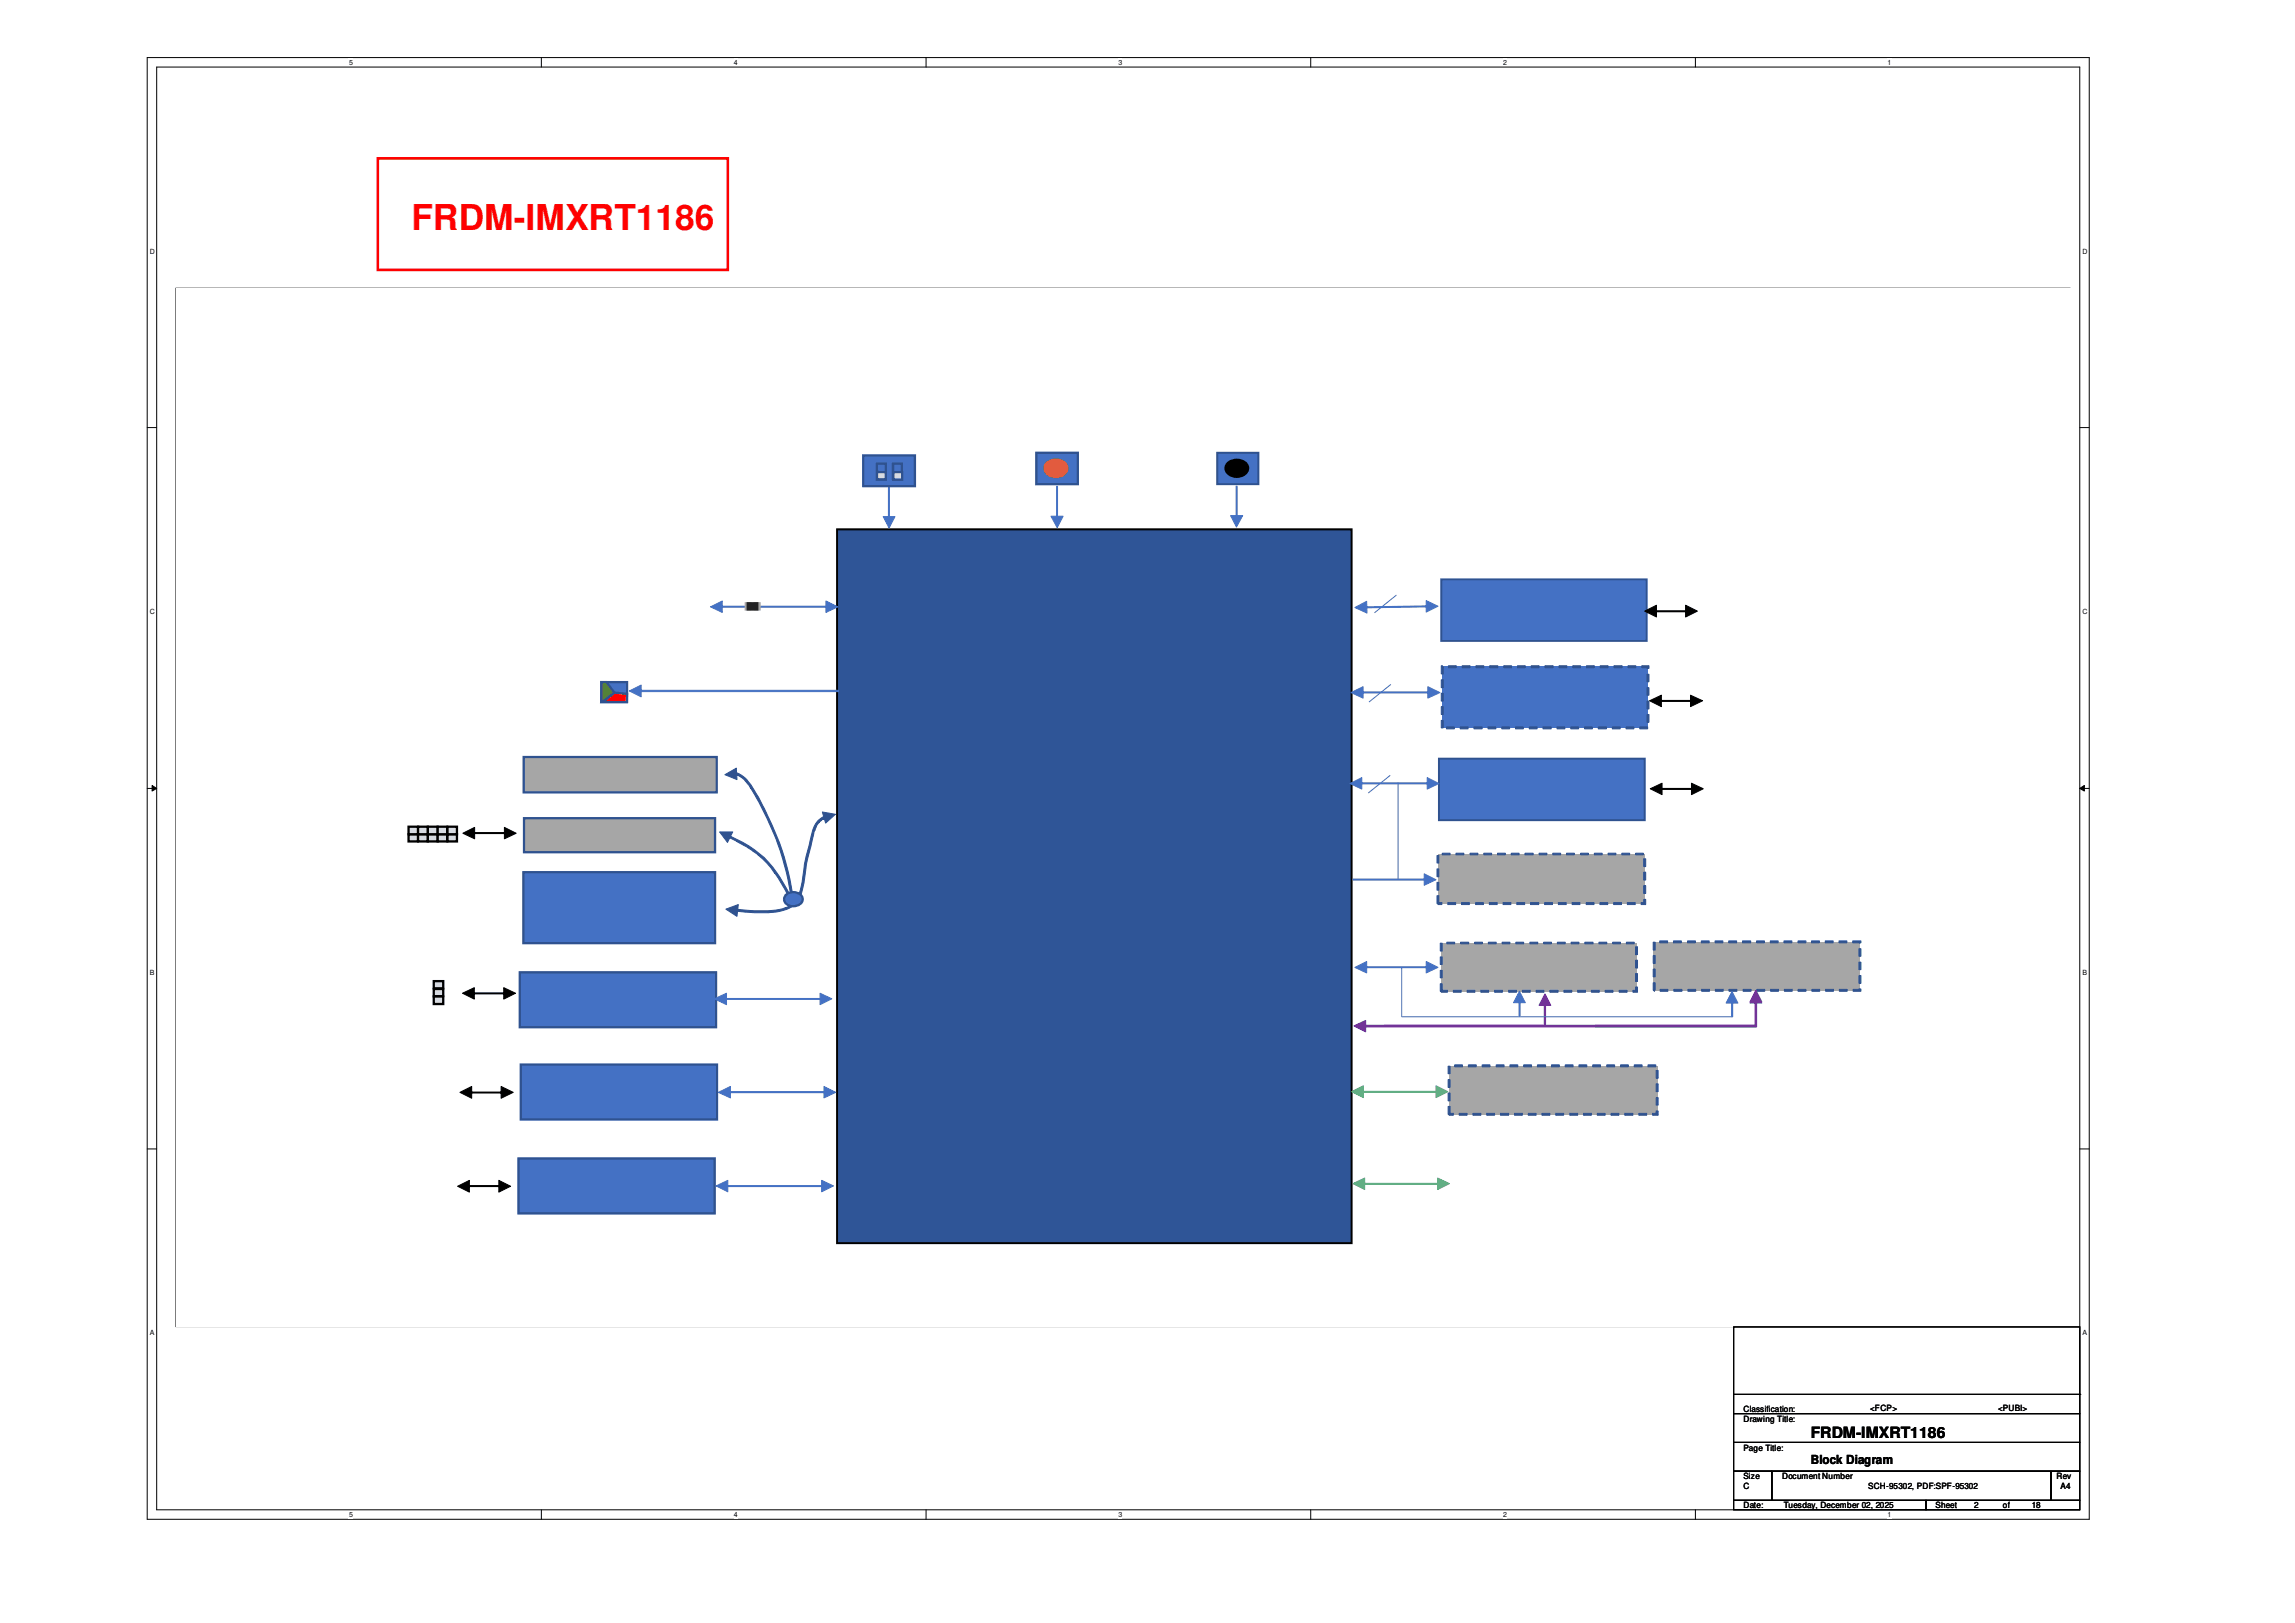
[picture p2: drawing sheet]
<svg xmlns="http://www.w3.org/2000/svg" width="297mm" height="210mm" viewBox="0 0 297 210" stroke-linecap="round" stroke-linejoin="round" font-family="sans-serif">
<defs><g id="words">
<text font-size="4.6" fill="#f00" x="53.3" y="29.7">FRDM-IMXRT1186</text>
<text font-size="2" x="234.4" y="186">FRDM-IMXRT1186</text>
<text font-size="1.6" x="234.4" y="189.4">Block Diagram</text>
<g font-size="1.1">
<text x="225.6" y="184">Drawing Title:</text>
<text x="225.6" y="182.8">Classification:</text>
<text x="242" y="182.6">&lt;FCP&gt;</text>
<text x="258.6" y="182.6">&lt;PUBI&gt;</text>
<text x="225.6" y="191.4">Size</text>
<text x="225.6" y="187.7">Page Title:</text>
<text x="230.6" y="191.4">Document Number</text>
<text x="266.2" y="191.4">Rev</text>
<text x="225.6" y="195.2">Date:</text>
<text x="225.6" y="192.7">C</text>
<text x="230.8" y="195.2">Tuesday, December 02, 2025</text>
<text x="241.8" y="192.7">SCH-95302, PDF:SPF-95302</text>
<text x="250.5" y="195.2">Sheet</text>
<text x="255.5" y="195.2">2</text>
<text x="259.2" y="195.2">of</text>
<text x="263" y="195.2">18</text>
<text x="266.7" y="192.7">A4</text>
</g>
<g font-size=".9">
<text x="45.2" y="8.4">5</text>
<text x="95" y="8.4">4</text>
<text x="144.7" y="8.4">3</text>
<text x="194.5" y="8.4">2</text>
<text x="244.3" y="8.4">1</text>
<text x="19.4" y="32.8">D</text>
<text x="269.5" y="32.8">D</text>
<text x="19.4" y="79.5">C</text>
<text x="269.5" y="79.5">C</text>
<text x="19.4" y="126.2">B</text>
<text x="269.5" y="126.2">B</text>
<text x="19.4" y="172.8">A</text>
<text x="269.5" y="172.8">A</text>
<text x="45.2" y="196.3">5</text>
<text x="95" y="196.3">4</text>
<text x="144.7" y="196.3">3</text>
<text x="194.5" y="196.3">2</text>
<text x="244.3" y="196.3">1</text>
</g>
</g></defs>
<path d="M19 7.5h251.4v189.1h-251.4zM20.3 8.7h248.9v186.7h-248.9z" fill="none" stroke="#000" stroke-width=".13"/>
<g fill="#fff">
<path d="M45.1 7.6h.6v1h-.6z"/>
<path d="M45.1 195.5h.6v1h-.6z"/>
</g>
<path d="M70.1 7.5v1.2M70.1 195.4v1.2" fill="none" stroke="#000" stroke-width=".13"/>
<g fill="#fff">
<path d="M95 7.6h.5v1h-.5z"/>
<path d="M95 195.5h.5v1h-.5z"/>
</g>
<path d="M119.8 7.5v1.2M119.8 195.4v1.2" fill="none" stroke="#000" stroke-width=".13"/>
<g fill="#fff">
<path d="M144.7 7.6h.5v1h-.5z"/>
<path d="M144.7 195.5h.5v1h-.5z"/>
</g>
<path d="M169.6 7.5v1.2M169.6 195.4v1.2" fill="none" stroke="#000" stroke-width=".13"/>
<g fill="#fff">
<path d="M194.5 7.6h.5v1h-.5z"/>
<path d="M194.5 195.5h.5v1h-.5z"/>
</g>
<path d="M219.4 7.5v1.2M219.4 195.4v1.2" fill="none" stroke="#000" stroke-width=".13"/>
<g fill="#fff">
<path d="M244.3 7.6h.5v1h-.5z"/>
<path d="M244.3 195.5h.5v1h-.5z"/>
<path d="M19.4 32h.6v1h-.6z"/>
<path d="M269.5 32h.6v1h-.6z"/>
<path d="M19.4 78.7h.6v1h-.6z"/>
<path d="M269.5 78.7h.6v1h-.6z"/>
</g>
<path d="M19 55.3h1.3M269.2 55.3h1.2" fill="none" stroke="#000" stroke-width=".13"/>
<g fill="#fff">
<path d="M19.4 125.3h.6v1.1h-.6z"/>
<path d="M269.5 125.3h.6v1.1h-.6z"/>
</g>
<path d="M19 102h1.3M19.7 101.6l.6 .4-.6 .4zM269.2 102l.5-.4v.8zM269.2 102h1.2" fill="none" stroke="#000" stroke-width=".13"/>
<path d="M19.7 101.6l.6 .4-.6 .4zM269.2 102l.5-.4v.8z" fill="#000"/>
<g fill="#fff">
<path d="M19.4 172h.5v1h-.5z"/>
<path d="M269.5 172h.5v1h-.5z"/>
</g>
<path d="M19 148.7h1.3M269.2 148.7h1.2" fill="none" stroke="#000" stroke-width=".13"/>
<path d="M48.9 20.5h45.3v14.4h-45.3z" fill="none" stroke="#f00" stroke-width=".34"/>
<path d="M22.8 37.3h245.1v134.4h-245.1z" fill="#fff"/>
<path d="M22.8 37.3h245.1v134.4h-245.1z" fill="none" stroke="#000" stroke-width=".13"/>
<path d="M22.8 37.3h245.2v134.4h-245.2z" fill="#fff"/>
<path d="M108.3 68.5h66.6v92.4h-66.6z" fill="#2f5597"/>
<path d="M108.3 68.5h66.6v92.4h-66.6z" fill="none" stroke="#000" stroke-width=".25"/>
<path d="M67.7 112.9h24.8v9.1h-24.8z" fill="#4471c4"/>
<path d="M67.7 112.9h24.8v9.1h-24.8z" fill="none" stroke="#2f528f" stroke-width=".3"/>
<path d="M214 121.9h26.7v6.2h-26.7z" fill="#a6a6a6"/>
<path d="M214 127.2h.2v.9h-.2zM214 125.4h.2v1h-.2zM214 123.7h.2v1h-.2zM214 121.9h.2v1h-.2zM214.8 121.8h1v.2h-1zM216.6 121.8h1v.2h-1zM218.4 121.8h1v.2h-1zM220.2 121.8h1v.2h-1zM222 121.8h.9v.2h-.9zM223.7 121.8h1v.2h-1zM225.5 121.8h1v.2h-1zM227.3 121.8h1v.2h-1zM229.1 121.8h1v.2h-1zM230.8 121.8h1.1v.2h-1.1zM232.7 121.8h1v.2h-1zM234.4 121.8h1.1v.2h-1.1zM236.2 121.8h1v.2h-1zM238 121.8h1v.2h-1zM239.8 121.8h1v.2h-.2v-.1l.1 .1h-.9zM240.6 122.8h.2v.9h-.2zM240.6 124.5h.2v1h-.2zM240.6 126.2h.2v1.1h-.2zM239.8 128h.9l-.1 .1v-.1h.2v.3h-1zM238 128h1.1v.3h-1.1zM236.3 128h1v.3h-1zM234.5 128h1v.3h-1zM232.7 128h1v.3h-1zM230.9 128h1v.3h-1zM229.1 128h1v.3h-1zM227.3 128h1v.3h-1zM225.6 128h1v.3h-1zM223.7 128h1v.3h-1zM222 128h1v.3h-1zM220.2 128h1v.3h-1zM218.4 128h1.1v.3h-1.1zM216.6 128h1.1v.3h-1.1zM214.8 128h1.1v.3h-1.1zM214.1 128v.3z" fill="#2f528f"/>
<g fill="none" stroke="#2f528f" stroke-width=".13">
<path d="M214 127.2h.2v.9h-.2zM214 125.4h.2v1h-.2zM214 123.7h.2v1h-.2zM214 121.9h.2v1h-.2zM214.1 128v.3zM214.8 121.8h1v.2h-1zM214.8 128h1.1v.3h-1.1zM216.6 121.8h1v.2h-1zM216.6 128h1.1v.3h-1.1zM218.4 121.8h1v.2h-1zM218.4 128h1.1v.3h-1.1zM220.2 121.8h1v.2h-1z"/>
<path d="M220.2 128h1v.3h-1zM222 121.8h1v.2h-1zM222 128h1v.3h-1zM223.7 121.8h1v.2h-1zM223.8 128h1v.3h-1zM225.5 121.8h1.1v.2h-1.1zM225.6 128h1v.3h-1zM227.3 121.8h1v.2h-1zM227.4 128h1v.3h-1zM229.1 121.8h1v.2h-1zM229.2 128h1v.3h-1zM230.9 121.8h1v.2h-1z"/>
<path d="M230.9 128h1v.3h-1zM232.7 121.8h1v.2h-1zM232.7 128h1v.3h-1zM234.4 121.8h1.1v.2h-1.1zM234.5 128h1v.3h-1zM236.2 121.8h1v.2h-1zM236.3 128h1v.3h-1zM238 121.8h1v.2h-1zM238 128h1.1v.3h-1.1zM239.8 121.8h1v.2h-.2v-.1l.1 .1h-.9zM239.8 128h.9l-.1 .1v-.1h.2v.3h-1zM240.6 122.8h.2v.9h-.2z"/>
<path d="M240.6 124.5h.2v1h-.2zM240.6 126.2h.2v1.1h-.2z"/>
</g>
<path d="M186.1 110.5h26.8v6.4h-26.8z" fill="#a6a6a6"/>
<path d="M186 115.9h.2v1h-.2zM186 114.2h.2v1h-.2zM186 112.4h.2v1.1h-.2zM186 110.7h.2v1h-.2zM186.6 110.4h1.1v.2h-1.1zM188.4 110.4h1v.2h-1zM190.2 110.4h1.1v.2h-1.1zM192 110.4h1v.2h-1zM193.8 110.4h1v.2h-1zM195.6 110.4h1v.2h-1zM197.4 110.4h1v.2h-1zM199.2 110.4h1v.2h-1zM201 110.4h1v.2h-1zM202.7 110.4h1.1v.2h-1.1zM204.6 110.4h1v.2h-1zM206.3 110.4h1v.2h-1zM208.1 110.4h1v.2h-1zM209.9 110.4h1v.2h-1zM211.7 110.4h1v.2h-1zM212.7 111.1h.3v1h-.3zM212.7 112.9h.3v1h-.3zM212.7 114.6h.3v1h-.3zM212.7 116.4h.3v.7h-.6v-.3h.5l-.2 .1zM210.6 116.8h1v.3h-1zM208.8 116.8h1v.3h-1zM207.1 116.8h1v.3h-1zM205.3 116.8h1v.3h-1zM203.5 116.8h1v.3h-1zM201.7 116.8h1v.3h-1zM199.9 116.8h1v.3h-1zM198.1 116.8h1v.3h-1zM196.3 116.8h1v.3h-1zM194.5 116.8h1v.3h-1zM192.7 116.8h1.1v.3h-1.1zM191 116.8h1v.3h-1zM189.1 116.8h1.1v.3h-1.1zM187.4 116.8h1v.3h-1zM186.1 116.8h.5v.3h-.5z" fill="#2f528f"/>
<g fill="none" stroke="#2f528f" stroke-width=".13">
<path d="M186 115.9h.2v1h-.2zM186 114.2h.2v1h-.2zM186 112.4h.2v1.1h-.2zM186 110.7h.2v1h-.2zM186.1 116.8h.5v.3h-.5zM186.6 110.4h1.1v.2h-1.1zM187.4 116.8h1v.3h-1zM188.4 110.4h1v.2h-1zM189.1 116.8h1.1v.3h-1.1zM190.2 110.4h1.1v.2h-1.1zM191 116.8h1v.3h-1zM192 110.4h1v.2h-1z"/>
<path d="M192.7 116.8h1.1v.3h-1.1zM193.8 110.4h1v.2h-1zM194.5 116.8h1v.3h-1zM195.6 110.4h1v.2h-1zM196.3 116.8h1v.3h-1zM197.4 110.4h1v.2h-1zM198.1 116.8h1v.3h-1zM199.2 110.4h1v.2h-1zM199.9 116.8h1v.3h-1zM201 110.4h1v.2h-1zM201.7 116.8h1v.3h-1zM202.7 110.4h1.1v.2h-1.1z"/>
<path d="M203.5 116.8h1v.3h-1zM204.6 110.4h1v.2h-1zM205.3 116.8h1v.3h-1zM206.3 110.4h1v.2h-1zM207.1 116.8h1v.3h-1zM208.1 110.4h1v.2h-1zM208.8 116.8h1v.3h-1zM209.9 110.4h1v.2h-1zM210.6 116.8h1v.3h-1zM211.7 110.4h1v.2h-1zM212.7 111.1h.3v1h-.3zM212.7 112.9h.3v1h-.3z"/>
<path d="M212.7 114.6h.3v1h-.3zM212.7 116.4h.3v.7h-.6v-.3h.5l-.2 .1z"/>
</g>
<path d="M67.8 98h25v4.5h-25z" fill="#a6a6a6"/>
<path d="M67.8 98h25v4.5h-25z" fill="none" stroke="#2f528f" stroke-width=".3"/>
<path d="M186.2 98.2h26.7v7.9h-26.7z" fill="#4471c4"/>
<path d="M186.2 98.2h26.7v7.9h-26.7z" fill="none" stroke="#2f528f" stroke-width=".25"/>
<path d="M77.8 88.3h3.4v2.5h-3.4z" fill="#4471c4"/>
<path d="M77.8 88.3h3.4v2.5h-3.4z" fill="none" stroke="#2f528f" stroke-width=".3"/>
<path d="M78 90.8l1.5-1.2 1.7 .2-.1 1z" fill-rule="evenodd" fill="#f00"/>
<path d="M78 90.8l1.5-1.2 1.7 .2-.1 1z" fill="none" stroke="#2f528f" stroke-width=".3"/>
<path d="M77.9 88.3h.6l1 1.3-1.5 1.2h-.2z" fill-rule="evenodd" fill="#548235"/>
<path d="M77.9 88.3h.6l1 1.3-1.5 1.2h-.2z" fill="none" stroke="#2f528f" stroke-width=".3"/>
<path d="M93.2 78.4h13.9v.2h-13.9zM91.9 78.5l1.6-.7v1.4zM106.9 77.8l1.5 .7-1.5 .7z" fill="#4471c4"/>
<path d="M91.9 78.5l1.6-.7v1.4zM93.2 78.4h13.9v.2h-13.9zM106.9 77.8l1.5 .7-1.5 .7z" fill="none" stroke="#4471c4" stroke-width=".13"/>
<path d="M96.5 78.1h.6v.8h-.6z" fill="#a6a6a6"/>
<path d="M96.5 78.1h.6v.8h-.6z" fill="none" stroke="#a6a6a6" stroke-width=".3"/>
<path d="M97.7 78.1h.6v.8h-.6z" fill="#a6a6a6"/>
<path d="M97.7 78.1h.6v.8h-.6z" fill="none" stroke="#a6a6a6" stroke-width=".3"/>
<path d="M96.8 78.1h1.2v.8h-1.2z" fill="#262626"/>
<path d="M96.8 78.1h1.2v.8h-1.2z" fill="none" stroke="#262626" stroke-width=".3"/>
<path d="M67.8 105.9h24.7v4.4h-24.7z" fill="#a6a6a6"/>
<path d="M67.8 105.9h24.7v4.4h-24.7z" fill="none" stroke="#2f528f" stroke-width=".3"/>
<path d="M105.8 106.2l.6-.5 .4-.1 .1 .2-.3 .2-.6 .4-.4 .6-.3 .9-.2 1a28.3 28.3 0 0 0-1 5.3 4.1 4.1 0 0 1-1.9 3.3 9.3 9.3 0 0 1-4.5 .6l-2.5-.2v-.3a14.2 14.2 0 0 0 6.5-.2l.3-.1a2.23 2.23 0 0 0 1.1-1.1v.1a14.6 14.6 0 0 0 1.1-4.8l.9-3.7a3.6 3.6 0 0 1 .7-1.6zM106.4 105.1l1.7 .3-1.3 1.1zM93.9 117.6l1.6-.5-.1 1.5z" fill="#2f528f"/>
<path d="M93.9 117.6l1.6-.5-.1 1.5zM105.8 106.2l.6-.5 .4-.1 .1 .2-.3 .2-.6 .4-.4 .6-.3 .9-.2 1a28.3 28.3 0 0 0-1 5.3 4.1 4.1 0 0 1-1.9 3.3 9.3 9.3 0 0 1-4.5 .6l-2.5-.2v-.3a14.2 14.2 0 0 0 6.5-.2l.3-.1a2.23 2.23 0 0 0 1.1-1.1v.1a14.6 14.6 0 0 0 1.1-4.8l.9-3.7a3.6 3.6 0 0 1 .7-1.6zM106.4 105.1l1.7 .3-1.3 1.1z" fill="none" stroke="#2f528f" stroke-width=".13"/>
<path d="M95.1 100a2.34 2.34 0 0 1 1.6 .9 36.2 36.2 0 0 1 5.5 12.9l.5 2.8h-.2a37.6 37.6 0 0 0-5.3-14.6l-.9-1.1-.8-.6h-.4zM93.8 100.2l1.5-.8 .1 1.5z" fill="#2f528f"/>
<path d="M93.8 100.2l1.5-.8 .1 1.5zM95.1 100a2.34 2.34 0 0 1 1.6 .9 36.2 36.2 0 0 1 5.5 12.9l.5 2.8h-.2a37.6 37.6 0 0 0-5.3-14.6l-.9-1.1-.8-.6h-.4z" fill="none" stroke="#2f528f" stroke-width=".13"/>
<path d="M94.3 108.1a13.9 13.9 0 0 1 7.5 6.8l.8 1.5-.3 .1-1.6-2.9-.5-.6a9.6 9.6 0 0 0-2.1-2.4l-1.3-.9-2.6-1.4zM93.1 107.7h1.7l-.7 1.3z" fill="#2f528f"/>
<path d="M93.1 107.7h1.7l-.7 1.3zM94.3 108.1a13.9 13.9 0 0 1 7.5 6.8l.8 1.5-.3 .1-1.6-2.9-.5-.6a9.6 9.6 0 0 0-2.1-2.4l-1.3-.9-2.6-1.4z" fill="none" stroke="#2f528f" stroke-width=".13"/>
<path d="M115 62.7h.1v4.4h-.1zM114.3 66.8h1.5l-.7 1.5z" fill="#4471c4"/>
<path d="M114.3 66.8h1.5l-.7 1.5zM115 62.7h.1v4.4h-.1z" fill="none" stroke="#4471c4" stroke-width=".13"/>
<path d="M136.7 62.9v4.2h.2v-4.2zM136 66.8l.8 1.5 .8-1.5z" fill="#4471c4"/>
<path d="M136 66.8h1.6l-.8 1.5zM136.7 62.9h.2v4.2h-.2z" fill="none" stroke="#4471c4" stroke-width=".13"/>
<path d="M160 62.9v4.1h.1v-4.1zM159.3 66.7l.7 1.5 .8-1.5z" fill="#4471c4"/>
<path d="M159.3 66.7h1.5l-.8 1.5zM160 62.9h.1v4.1h-.1z" fill="none" stroke="#4471c4" stroke-width=".13"/>
<path d="M157.5 58.6h5.4v4.1h-5.4z" fill="#4471c4"/>
<path d="M157.5 58.6h5.4v4.1h-5.4z" fill="none" stroke="#2f528f" stroke-width=".25"/>
<path d="M158.9 59.9a1.76 1.76 0 0 1 2.6 .3 1.23 1.23 0 0 1-1.4 1.5 1.23 1.23 0 0 1-1.4-1.5z" fill-rule="evenodd" fill="#000"/>
<path d="M158.9 59.9a1.76 1.76 0 0 1 2.6 .3 1.23 1.23 0 0 1-1.4 1.5 1.23 1.23 0 0 1-1.4-1.5z" fill="none" stroke="#000" stroke-width=".25"/>
<path d="M134.1 58.6h5.4v4.1h-5.4z" fill="#4471c4"/>
<path d="M134.1 58.6h5.4v4.1h-5.4z" fill="none" stroke="#2f528f" stroke-width=".3"/>
<path d="M135.5 59.9a1.76 1.76 0 0 1 2.6 .3 1.22 1.22 0 0 1-1.4 1.5 1.23 1.23 0 0 1-1.5-1.5z" fill-rule="evenodd" fill="#c55a11"/>
<path d="M135.5 59.9a1.76 1.76 0 0 1 2.6 .3 1.22 1.22 0 0 1-1.4 1.5 1.23 1.23 0 0 1-1.5-1.5z" fill="none" stroke="#c55a11" stroke-width=".3"/>
<path d="M111.7 58.9h6.7v4h-6.7z" fill="#4471c4"/>
<path d="M111.7 58.9h6.7v4h-6.7z" fill="none" stroke="#2f528f" stroke-width=".3"/>
<path d="M113.5 60h1.1v2.1h-1.1z" fill="#4471c4"/>
<path d="M113.5 60h1.1v2.1h-1.1z" fill="none" stroke="#2f528f" stroke-width=".3"/>
<path d="M115.6 60h1.1v2.1h-1.1z" fill="#4471c4"/>
<path d="M115.6 60h1.1v2.1h-1.1z" fill="none" stroke="#2f528f" stroke-width=".3"/>
<path d="M113.5 61.1h1.1v.9h-1.1z" fill="#d9d9d9"/>
<path d="M113.5 61.1h1.1v.9h-1.1z" fill="none" stroke="#2f528f" stroke-width=".3"/>
<path d="M115.6 61.1h1.2v1h-1.2z" fill="#d9d9d9"/>
<path d="M115.6 61.1h1.2v1h-1.2z" fill="none" stroke="#2f528f" stroke-width=".3"/>
<path d="M101.7 115.8a1.42 1.42 0 0 1 2.1 .3 .98 .98 0 0 1-1.1 1.2 .93 .93 0 0 1-1-.4 .93 .93 0 0 1 0-1.1z" fill-rule="evenodd" fill="#4471c4"/>
<path d="M101.7 115.8a1.42 1.42 0 0 1 2.1 .3 .98 .98 0 0 1-1.1 1.2 .93 .93 0 0 1-1-.4 .93 .93 0 0 1 0-1.1z" fill="none" stroke="#2f528f" stroke-width=".3"/>
<path d="M176.5 132.7h50.7l-.1 .1v-3.3h.2v3.4h-50.8zM175.2 132.8l1.5-.8v1.5zM227.2 128.3l.8 1.5h-1.6z" fill="#7030a0"/>
<path d="M175.2 132.8l1.5-.8v1.5zM176.5 132.7h50.7v.1v-3.3h.1v3.4h-50.8zM227.2 128.3l.8 1.5h-1.5z" fill="none" stroke="#7030a0" stroke-width=".13"/>
<path d="M82.7 89.3v.2h25.8v-.2zM81.4 89.4l1.6 .8v-1.6z" fill="#4471c4"/>
<path d="M81.4 89.4l1.6-.8v1.6zM82.7 89.3h25.8v.2h-25.8z" fill="none" stroke="#4471c4" stroke-width=".13"/>
<path d="M52.2 106.4h8.8v4.2h-8.8z" fill="#fff"/>
<path d="M52.9 107.9h1.2v1h-1.2z" fill="#d9d9d9"/>
<path d="M52.9 107.9h1.2v1h-1.2z" fill="none" stroke="#000" stroke-width=".3"/>
<path d="M52.9 107h1.2v.9h-1.2z" fill="#d9d9d9"/>
<path d="M52.9 107h1.2v.9h-1.2z" fill="none" stroke="#000" stroke-width=".3"/>
<path d="M54.1 107.9h1.3v1h-1.3z" fill="#d9d9d9"/>
<path d="M54.1 107.9h1.3v1h-1.3z" fill="none" stroke="#000" stroke-width=".3"/>
<path d="M54.1 107h1.3v.9h-1.3z" fill="#d9d9d9"/>
<path d="M54.1 107h1.3v.9h-1.3z" fill="none" stroke="#000" stroke-width=".3"/>
<path d="M55.4 107.9h1.2v1h-1.2z" fill="#d9d9d9"/>
<path d="M55.4 107.9h1.2v1h-1.2z" fill="none" stroke="#000" stroke-width=".3"/>
<path d="M55.4 107h1.2v.9h-1.2z" fill="#d9d9d9"/>
<path d="M55.4 107h1.2v.9h-1.2z" fill="none" stroke="#000" stroke-width=".3"/>
<path d="M56.6 107.9h1.3v1h-1.3z" fill="#d9d9d9"/>
<path d="M56.6 107.9h1.3v1h-1.3z" fill="none" stroke="#000" stroke-width=".3"/>
<path d="M56.6 107h1.3v.9h-1.3z" fill="#d9d9d9"/>
<path d="M56.6 107h1.3v.9h-1.3z" fill="none" stroke="#000" stroke-width=".3"/>
<path d="M57.9 107.9h1.2v1h-1.2z" fill="#d9d9d9"/>
<path d="M57.9 107.9h1.2v1h-1.2z" fill="none" stroke="#000" stroke-width=".3"/>
<path d="M57.9 107h1.2v.9h-1.2z" fill="#d9d9d9"/>
<path d="M57.9 107h1.2v.9h-1.2z" fill="none" stroke="#000" stroke-width=".3"/>
<path d="M61.2 107.7v.2h4.3v-.2zM65.3 107.1v1.4l1.5-.7zM59.9 107.8l1.5 .7v-1.4z" fill="#000"/>
<path d="M59.9 107.8l1.5-.7v1.4zM61.2 107.7h4.3v.2h-4.3zM65.3 107.1l1.5 .7-1.5 .7z" fill="none" stroke="#000" stroke-width=".13"/>
<path d="M186.5 122h25.3v6.3h-25.3z" fill="#a6a6a6"/>
<path d="M186.4 127.3h.2v1h-.2zM186.4 125.6h.2v.9h-.2zM186.4 123.8h.2v1h-.2zM186.4 122h.2v1.1h-.2zM187.2 121.9h1.1v.2h-1.1zM189 121.9h1.1v.2h-1.1zM190.8 121.9h1.1v.2h-1.1zM192.6 121.9h1v.2h-1zM194.4 121.9h1v.2h-1zM196.2 121.9h1v.2h-1zM198 121.9h1v.2h-1zM199.8 121.9h1v.2h-1zM201.5 121.9h1.1v.2h-1.1zM203.3 121.9h1v.2h-1zM205.1 121.9h1.1v.2h-1.1zM206.9 121.9h1v.2h-1zM208.7 121.9h1v.2h-1zM210.5 121.9h1v.2h-1zM211.7 122.5h.2v1h-.2zM211.7 124.2h.2v1.1h-.2zM211.7 126h.2v1h-.2zM211.7 127.7h.2v.7h-.6v-.3h.5l-.1 .2zM209.5 128.1h1.1v.3h-1.1zM207.7 128.1h1v.3h-1zM206 128.1h1v.3h-1zM204.2 128.1h1v.3h-1zM202.4 128.1h1v.3h-1zM200.6 128.1h1v.3h-1zM198.8 128.1h1v.3h-1zM197 128.1h1v.3h-1zM195.2 128.1h1.1v.3h-1.1zM193.4 128.1h1v.3h-1zM191.6 128.1h1.1v.3h-1.1zM189.9 128.1h1v.3h-1zM188.1 128.1h1v.3h-1zM186.5 128.1h.8v.3h-.8z" fill="#2f528f"/>
<g fill="none" stroke="#2f528f" stroke-width=".13">
<path d="M186.4 127.3h.2v1h-.2zM186.4 125.6h.2v.9h-.2zM186.4 123.8h.2v1h-.2zM186.4 122h.2v1.1h-.2zM186.5 128.1h.8v.3h-.8zM187.2 121.9h1.1v.2h-1.1zM188.1 128.1h1v.3h-1zM189 121.9h1.1v.2h-1.1zM189.9 128.1h1v.3h-1zM190.8 121.9h1.1v.2h-1.1zM191.6 128.1h1.1v.3h-1.1zM192.6 121.9h1v.2h-1z"/>
<path d="M193.4 128.1h1v.3h-1zM194.4 121.9h1v.2h-1zM195.2 128.1h1.1v.3h-1.1zM196.2 121.9h1v.2h-1zM197 128.1h1v.3h-1zM198 121.9h1v.2h-1zM198.8 128.1h1v.3h-1zM199.8 121.9h1v.2h-1zM200.6 128.1h1v.3h-1zM201.5 121.9h1.1v.2h-1.1zM202.4 128.1h1v.3h-1zM203.3 121.9h1v.2h-1z"/>
<path d="M204.2 128.1h1v.3h-1zM205.1 121.9h1.1v.2h-1.1zM206 128.1h1v.3h-1zM206.9 121.9h1v.2h-1zM207.7 128.1h1v.3h-1zM208.7 121.9h1v.2h-1zM209.5 128.1h1.1v.3h-1.1zM210.5 121.9h1v.2h-1zM211.7 122.5h.2v1h-.2zM211.7 124.2h.2v1.1h-.2zM211.7 126h.2v1h-.2zM211.7 127.7h.2v.7h-.6v-.3h.5l-.1 .2z"/>
</g>
<path d="M176.6 125.1v.1h8.2v-.1zM184.6 124.4v1.5l1.5-.7zM175.3 125.2l1.6 .7v-1.5z" fill="#4471c4"/>
<path d="M175.3 125.2l1.6-.8v1.5zM176.6 125.1h8.2v.1h-8.2zM184.6 124.4l1.5 .8-1.5 .7z" fill="none" stroke="#4471c4" stroke-width=".13"/>
<path d="M179.1 132.7h20.8v.1v-3h.1v3h-20.9zM199.9 128.6l.8 1.5h-1.5z" fill="#7030a0"/>
<path d="M179.1 132.7h20.8v.1v-3h.1v3h-20.9zM199.9 128.6l.8 1.5h-1.5z" fill="none" stroke="#7030a0" stroke-width=".13"/>
<path d="M181.4 125.2v6.4h42.8" fill="none" stroke="#4471c4" stroke-width=".13"/>
<path d="M224.1 129.6h.1v2h-.1zM224.1 128.3l.8 1.5h-1.5z" fill="#4471c4"/>
<path d="M224.1 129.6h.1v2h-.1zM224.2 128.3l.7 1.5h-1.5z" fill="none" stroke="#4471c4" stroke-width=".13"/>
<path d="M196.6 129.5h.1v2h-.1zM196.6 128.3l.8 1.5h-1.5z" fill="#4471c4"/>
<path d="M196.6 129.5h.1v2h-.1zM196.6 128.3l.8 1.5h-1.5z" fill="none" stroke="#4471c4" stroke-width=".13"/>
<path d="M67.3 125.8h25.4v7.1h-25.4z" fill="#4471c4"/>
<path d="M67.3 125.8h25.4v7.1h-25.4z" fill="none" stroke="#2f528f" stroke-width=".3"/>
<path d="M176 101.3v.1h9v-.1zM184.7 100.6v1.5l1.5-.7zM174.7 101.4l1.5 .7v-1.5z" fill="#4471c4"/>
<path d="M174.7 101.4l1.5-.8v1.5zM176 101.3h9v.1h-9zM179.9 100.3l-2.8 2.3M184.7 100.6l1.5 .8-1.5 .7z" fill="none" stroke="#4471c4" stroke-width=".13"/>
<path d="M176.1 89.5v.2h8.9v-.2zM184.8 88.9v1.4l1.6-.7zM174.8 89.6l1.6 .7v-1.4z" fill="#4471c4"/>
<path d="M174.8 89.6l1.6-.7v1.4zM176.1 89.5h8.9v.2h-8.9zM180 88.6l-2.8 2.2M184.8 88.9l1.6 .7-1.6 .7z" fill="none" stroke="#4471c4" stroke-width=".13"/>
<path d="M186.6 86.3h26.7v7.9h-26.7z" fill="#4471c4"/>
<path d="M186.5 93.2h.3v1h-.3zM186.5 91.4h.3v1.1h-.3zM186.5 89.7h.3v1h-.3zM186.5 88h.3v1h-.3zM186.5 86.1h.2l-.1 .3 .2-.1v.9h-.3zM187.5 86.1h1v.3h-1zM189.2 86.1h1v.3h-1zM191 86.1h1v.3h-1zM192.8 86.1h1v.3h-1zM194.6 86.1h1v.3h-1zM196.4 86.1h1v.3h-1zM198.2 86.1h1v.3h-1zM199.9 86.1h1.1v.3h-1.1zM201.8 86.1h1v.3h-1zM203.5 86.1h1.1v.3h-1.1zM205.3 86.1h1v.3h-1zM207.1 86.1h1v.3h-1zM208.9 86.1h1v.3h-1zM210.7 86.1h1v.3h-1zM212.5 86.1h.9v.4h-.3v-.2l.2 .1h-.8zM213.1 87.2h.3v1h-.3zM213.1 89h.3v1h-.3zM213.1 90.7h.3v1h-.3zM213.1 92.5h.3v1h-.3zM212.2 94.1h1v.2h-1zM210.4 94.1h1.1v.2h-1.1zM208.7 94.1h1v.2h-1zM206.8 94.1h1.1v.2h-1.1zM205.1 94.1h1v.2h-1zM203.3 94.1h1v.2h-1zM201.5 94.1h1v.2h-1zM199.7 94.1h1v.2h-1zM197.9 94.1h1v.2h-1zM196.1 94.1h1v.2h-1zM194.4 94.1h1v.2h-1zM192.6 94.1h1v.2h-1zM190.8 94.1h1v.2h-1zM189 94.1h1v.2h-1zM187.2 94.1h1v.2h-1z" fill="#2f528f"/>
<g fill="none" stroke="#2f528f" stroke-width=".13">
<path d="M186.5 93.2h.3v1h-.3zM186.5 91.4h.3v1.1h-.3zM186.5 89.7h.3v1h-.3zM186.5 88h.3v1h-.3zM186.5 86.1h.2l-.1 .3 .2-.1v.9h-.3zM187.2 94.1h1v.2h-1zM187.5 86.1h1v.3h-1zM189 94.1h1v.2h-1zM189.2 86.1h1v.3h-1zM190.8 94.1h1v.2h-1zM191 86.1h1v.3h-1zM192.6 94.1h1v.2h-1z"/>
<path d="M192.8 86.1h1v.3h-1zM194.4 94.1h1v.2h-1zM194.6 86.1h1v.3h-1zM196.1 94.1h1v.2h-1zM196.4 86.1h1v.3h-1zM197.9 94.1h1v.2h-1zM198.2 86.1h1v.3h-1zM199.7 94.1h1v.2h-1zM199.9 86.1h1.1v.3h-1.1zM201.5 94.1h1v.2h-1zM201.8 86.1h1v.3h-1zM203.3 94.1h1v.2h-1z"/>
<path d="M203.5 86.1h1.1v.3h-1.1zM205.1 94.1h1v.2h-1zM205.3 86.1h1v.3h-1zM206.8 94.1h1.1v.2h-1.1zM207.1 86.1h1v.3h-1zM208.7 94.1h1v.2h-1zM208.9 86.1h1v.3h-1zM210.4 94.1h1.1v.2h-1.1zM210.7 86.1h1v.3h-1zM212.2 94.1h1v.2h-1zM212.5 86.1h.9v.4h-.3v-.2l.2 .1h-.8zM213.1 87.2h.3v1h-.3z"/>
<path d="M213.1 89h.3v1h-.3zM213.1 90.7h.3v1h-.3zM213.1 92.5h.3v1h-.3z"/>
</g>
<path d="M176.6 78.5v.2l8.2-.2v-.1zM175.3 78.6l1.6 .7v-1.5zM184.6 77.7v1.5l1.5-.8z" fill="#4471c4"/>
<path d="M175.3 78.6l1.6-.8v1.5zM176.6 78.5l8.2-.1v.1l-8.2 .2zM180.7 77l-2.8 2.3M184.6 77.7l1.5 .7-1.5 .8z" fill="none" stroke="#4471c4" stroke-width=".13"/>
<path d="M214.8 102v.2h4.4v-.2zM218.9 101.3v1.5l1.5-.7zM213.6 102.1l1.5 .7v-1.5z" fill="#000"/>
<path d="M213.6 102.1l1.5-.8v1.5zM214.8 102h4.4v.2h-4.4zM218.9 101.3l1.5 .8-1.5 .7z" fill="none" stroke="#000" stroke-width=".13"/>
<path d="M56.1 126.9h1.3v1h-1.3z" fill="#d9d9d9"/>
<path d="M56.1 127h1.3v.9h-1.3z" fill="none" stroke="#000" stroke-width=".3"/>
<path d="M56.1 128h1.3v.9h-1.3z" fill="#d9d9d9"/>
<path d="M56.1 128h1.3v.9h-1.3z" fill="none" stroke="#000" stroke-width=".3"/>
<path d="M56.1 128.9h1.3v1h-1.3z" fill="#d9d9d9"/>
<path d="M56.1 128.9h1.3v1h-1.3z" fill="none" stroke="#000" stroke-width=".3"/>
<path d="M67.4 137.8h25.4v7.1h-25.4z" fill="#4471c4"/>
<path d="M67.4 137.8h25.4v7.1h-25.4z" fill="none" stroke="#2f528f" stroke-width=".3"/>
<path d="M93.8 129.2v.1h12.6v-.1zM106.1 128.5v1.5l1.6-.8zM92.5 129.2l1.5 .8v-1.5z" fill="#4471c4"/>
<path d="M92.5 129.2l1.5-.7v1.5zM93.8 129.2h12.6v.1h-12.6zM106.1 128.5l1.6 .7-1.6 .8z" fill="none" stroke="#4471c4" stroke-width=".13"/>
<path d="M94.3 141.3v.1h12.6v-.1zM106.6 140.6v1.5l1.6-.7zM93 141.4l1.5 .7v-1.5z" fill="#4471c4"/>
<path d="M93 141.4l1.5-.8v1.5zM94.3 141.3h12.6v.1h-12.6zM106.6 140.6l1.6 .8-1.6 .7z" fill="none" stroke="#4471c4" stroke-width=".13"/>
<g fill="#000">
<path d="M61.1 128.5v.1h4.3v-.1zM65.2 127.8v1.5l1.5-.8zM59.9 128.5l1.5 .8v-1.5z"/>
<path d="M60.8 141.3v.1h4.3v-.1zM64.9 140.6v1.5l1.5-.7zM59.5 141.4l1.5 .7v-1.5z"/>
</g>
<path d="M59.9 128.5l1.5-.7v1.5zM61.1 128.5h4.3v.1h-4.3zM65.2 127.8l1.5 .7-1.5 .8zM59.5 141.4l1.5-.8v1.5zM60.8 141.3h4.3v.1h-4.3zM64.9 140.6l1.5 .8-1.5 .7z" fill="none" stroke="#000" stroke-width=".13"/>
<path d="M186.5 75h26.6v7.9h-26.6z" fill="#4471c4"/>
<path d="M186.5 75h26.6v7.9h-26.6z" fill="none" stroke="#2f528f" stroke-width=".25"/>
<path d="M214.8 90.6v.2h4.2v-.2zM218.8 90v1.4l1.5-.7zM213.5 90.7l1.5 .7v-1.4z" fill="#000"/>
<path d="M213.5 90.7l1.5-.7v1.4zM214.8 90.6h4.2v.2h-4.2zM218.8 90l1.5 .7-1.5 .7z" fill="none" stroke="#000" stroke-width=".13"/>
<path d="M206.4 132.7h20.8l-.1 .1v-3.4h.2v3.5h-20.9zM227.2 128.1l.8 1.5h-1.6z" fill="#7030a0"/>
<path d="M206.4 132.7h20.8v.1v-3.4h.1v3.5h-20.9zM227.2 128.1l.8 1.5h-1.5z" fill="none" stroke="#7030a0" stroke-width=".13"/>
<path d="M67.1 149.9h25.4v7.1h-25.4z" fill="#4471c4"/>
<path d="M67.1 149.9h25.4v7.1h-25.4z" fill="none" stroke="#2f528f" stroke-width=".3"/>
<path d="M93.9 153.4v.1h12.7v-.1zM106.3 152.7v1.5l1.6-.7zM92.7 153.5l1.5 .7v-1.5z" fill="#4471c4"/>
<path d="M92.7 153.5l1.5-.8v1.5zM93.9 153.4h12.7v.1h-12.7zM106.3 152.7l1.6 .8-1.6 .7z" fill="none" stroke="#4471c4" stroke-width=".13"/>
<path d="M60.5 153.4v.1h4.3v-.1zM64.6 152.7v1.6l1.5-.8zM59.2 153.5l1.5 .8v-1.6z" fill="#000"/>
<path d="M59.2 153.5l1.5-.8v1.6zM60.5 153.4h4.3v.1h-4.3zM64.6 152.7l1.5 .8-1.5 .8z" fill="none" stroke="#000" stroke-width=".13"/>
<path d="M187.5 137.9h27v6.3h-27z" fill="#a6a6a6"/>
<path d="M187.4 143.2h.3v1h-.3zM187.4 141.4h.3v1.1h-.3zM187.4 139.7h.3v1h-.3zM187.4 138h.3v.9h-.3zM188.3 137.8h1v.2h-1zM190 137.8h1.1v.2h-1.1zM191.8 137.8h1v.2h-1zM193.6 137.8h1v.2h-1zM195.4 137.8h1v.2h-1zM197.2 137.8h1v.2h-1zM199 137.8h1v.2h-1zM200.8 137.8h1v.2h-1zM202.6 137.8h1v.2h-1zM204.3 137.8h1.1v.2h-1.1zM206.1 137.8h1v.2h-1zM207.9 137.8h1.1v.2h-1.1zM209.7 137.8h1v.2h-1zM211.5 137.8h1v.2h-1zM213.3 137.8h1v.2h-1zM214.3 138.5h.3v1h-.3zM214.3 140.3h.3v1h-.3zM214.3 142h.3v1h-.3zM213.9 144.1h.6l-.2 .1v-.4h.3v.5h-.7zM212.1 144.1h1v.2h-1zM210.3 144.1h1v.2h-1zM208.5 144.1h1v.2h-1zM206.7 144.1h1v.2h-1zM204.9 144.1h1.1v.2h-1.1zM203.2 144.1h1v.2h-1zM201.3 144.1h1.1v.2h-1.1zM199.6 144.1h1v.2h-1zM197.8 144.1h1v.2h-1zM196 144.1h1v.2h-1zM194.2 144.1h1v.2h-1zM192.4 144.1h1v.2h-1zM190.6 144.1h1v.2h-1zM188.8 144.1h1.1v.2h-1.1zM187.5 144.1h.6v.2h-.6z" fill="#2f528f"/>
<g fill="none" stroke="#2f528f" stroke-width=".13">
<path d="M187.4 139.7h.3v1h-.3zM187.4 138h.3v.9h-.3zM188.3 137.8h1v.2h-1zM190 137.8h1.1v.2h-1.1zM191.8 137.8h1v.2h-1zM193.6 137.8h1v.2h-1zM195.4 137.8h1v.2h-1zM197.2 137.8h1v.2h-1zM199 137.8h1v.2h-1zM200.8 137.8h1v.2h-1zM202.6 137.8h1v.2h-1zM204.3 137.8h1.1v.2h-1.1z"/>
<path d="M206.1 137.8h1v.2h-1zM207.9 137.8h1.1v.2h-1.1zM209.7 137.8h1v.2h-1zM211.5 137.8h1v.2h-1zM213.3 137.8h1v.2h-1zM214.3 138.5h.3v1h-.3zM187.4 143.2h.3v1h-.3zM187.4 141.4h.3v1.1h-.3zM187.5 144.1h.6v.2h-.6zM188.8 144.1h1.1v.2h-1.1zM190.6 144.1h1v.2h-1zM192.4 144.1h1v.2h-1z"/>
<path d="M194.2 144.1h1v.2h-1zM196 144.1h1v.2h-1zM197.8 144.1h1v.2h-1zM199.6 144.1h1v.2h-1zM201.3 144.1h1.1v.2h-1.1zM203.2 144.1h1v.2h-1zM204.9 144.1h1.1v.2h-1.1zM206.7 144.1h1v.2h-1zM208.5 144.1h1v.2h-1zM210.3 144.1h1v.2h-1zM212.1 144.1h1v.2h-1zM213.9 144.1h.6l-.2 .1v-.4h.3v.5h-.7z"/>
<path d="M214.3 140.3h.3v1h-.3zM214.3 142h.3v1h-.3z"/>
</g>
<path d="M176.2 141.2h9.9v.2h-9.9zM174.9 141.3l1.5-.8v1.5zM185.8 140.5l1.6 .8-1.6 .7z" fill="#54ae6c"/>
<path d="M174.9 141.3l1.5-.8v1.5zM176.2 141.2h9.9v.2h-9.9zM185.8 140.5l1.6 .8-1.6 .7z" fill="none" stroke="#54ae6c" stroke-width=".13"/>
<path d="M180.9 101.2v12.6" fill="none" stroke="#4471c4" stroke-width=".13"/>
<path d="M175.1 113.7h9.5v.2h-9.5zM184.3 113.1l1.5 .7-1.5 .8z" fill="#4471c4"/>
<path d="M175.1 113.7h9.5v.2h-9.5zM184.3 113.1l1.5 .7-1.5 .8z" fill="none" stroke="#4471c4" stroke-width=".13"/>
<path d="M176.4 153.1h9.9v.1h-9.9zM175.1 153.2l1.5-.8v1.5zM186.1 152.4l1.5 .8-1.5 .7z" fill="#54ae6c"/>
<path d="M175.1 153.2l1.5-.8v1.5zM176.4 153.1h9.9v.1h-9.9zM186.1 152.4l1.5 .8-1.5 .7z" fill="none" stroke="#54ae6c" stroke-width=".13"/>
<path d="M214.1 79v.2h4.3v-.2zM218.1 78.3v1.5l1.6-.7zM212.9 79.1l1.5 .7v-1.5z" fill="#000"/>
<g fill="none" stroke="#000" stroke-width=".13">
<path d="M212.9 79.1l1.5-.8v1.5zM214.1 79h4.3v.2h-4.3zM218.1 78.3l1.6 .8-1.6 .7zM224.4 171.7h44.8v11.2h-44.8zM224.4 182.9h44.8v3.7h-44.8zM224.4 186.6h44.8v3.8h-44.8zM224.4 190.4h4.9v3.7h-4.9zM224.4 194.1h24.9v1.3h-24.9zM224.4 180.4h44.8M229.3 190.4h36.1v3.7h-36.1zM249.3 194.1h19.9v1.3h-19.9zM265.4 190.4h3.8v3.7h-3.8z"/>
<path d="M269.2 180.4h.1"/>
</g>
<use href="#words"/>
</svg>
